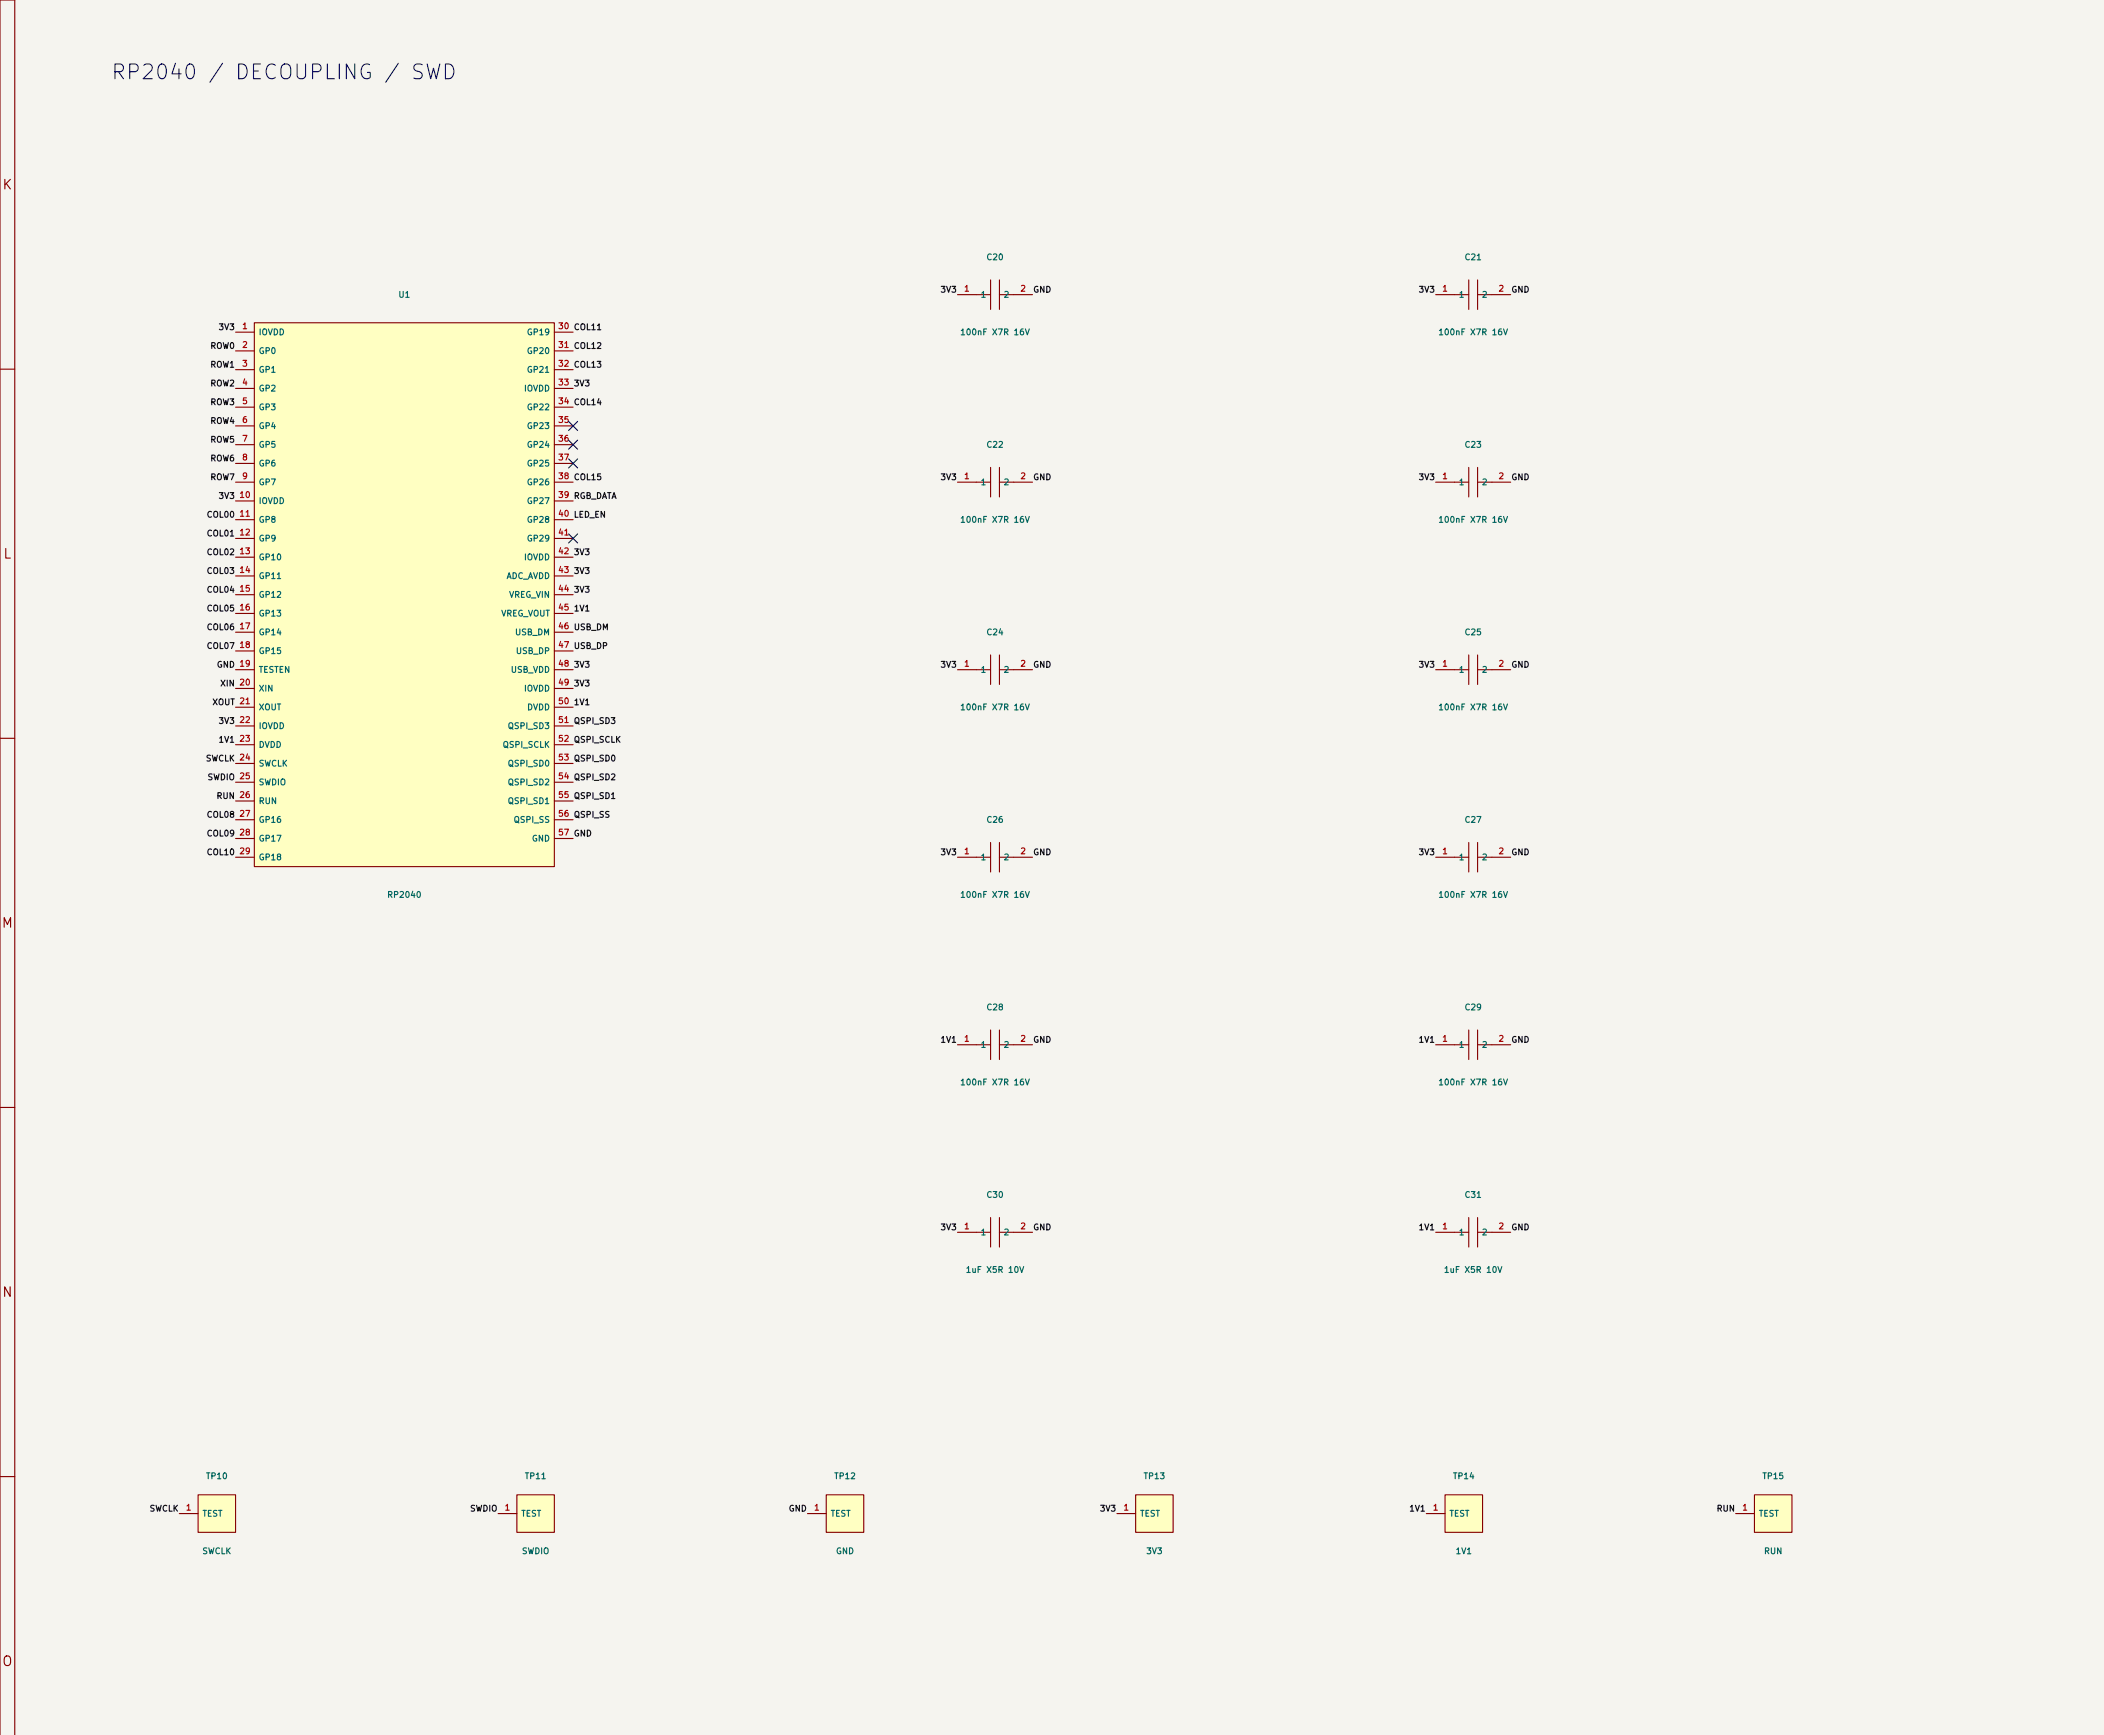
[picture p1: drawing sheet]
<svg xmlns="http://www.w3.org/2000/svg" width="285mm" height="235mm" viewBox="0 0 285 235" stroke-linecap="round" stroke-linejoin="round" font-family="sans-serif">
<defs><g id="words">
<text font-size="2" fill="#0000c2" x="14.9" y="11.3">RP2040 / DECOUPLING / SWD</text>
<g font-size="1.3" fill="#840000">
<text x=".2" y="26">K</text>
<text x=".3" y="76">L</text>
<text x=".1" y="126">M</text>
<text x=".2" y="176">N</text>
<text x=".2" y="226">O</text>
</g>
<g font-size=".8" fill="#006464">
<text x="133.5" y="35.4">C20</text>
<text x="198.3" y="35.4">C21</text>
<text x="53.9" y="40.5">U1</text>
<text x="132.8" y="40.5">1</text>
<text x="135.9" y="40.5">2</text>
<text x="197.5" y="40.5">1</text>
<text x="200.6" y="40.5">2</text>
<text x="35" y="45.6">IOVDD</text>
<text x="71.3" y="45.6">GP19</text>
<text x="130" y="45.6">100nF X7R 16V</text>
<text x="194.7" y="45.6">100nF X7R 16V</text>
<text x="35" y="48.1">GP0</text>
<text x="35" y="50.7">GP1</text>
<text x="35" y="53.2">GP2</text>
<text x="70.9" y="53.2">IOVDD</text>
<text x="71.3" y="48.1">GP20</text>
<text x="71.3" y="50.7">GP21</text>
<text x="35" y="55.8">GP3</text>
<text x="35" y="58.3">GP4</text>
<text x="71.3" y="55.8">GP22</text>
<text x="71.3" y="58.3">GP23</text>
<text x="35" y="60.8">GP5</text>
<text x="35" y="63.4">GP6</text>
<text x="35" y="65.9">GP7</text>
<text x="71.3" y="60.8">GP24</text>
<text x="71.3" y="63.4">GP25</text>
<text x="71.3" y="65.9">GP26</text>
<text x="132.8" y="65.9">1</text>
<text x="133.5" y="60.8">C22</text>
<text x="135.9" y="65.9">2</text>
<text x="197.5" y="65.9">1</text>
<text x="198.3" y="60.8">C23</text>
<text x="200.6" y="65.9">2</text>
<text x="35" y="68.5">IOVDD</text>
<text x="35" y="71">GP8</text>
<text x="71.3" y="68.5">GP27</text>
<text x="71.3" y="71">GP28</text>
<text x="130" y="71">100nF X7R 16V</text>
<text x="194.7" y="71">100nF X7R 16V</text>
<text x="35" y="73.5">GP9</text>
<text x="35" y="76.1">GP10</text>
<text x="70.9" y="76.1">IOVDD</text>
<text x="71.3" y="73.5">GP29</text>
<text x="35" y="78.6">GP11</text>
<text x="35" y="81.2">GP12</text>
<text x="35" y="83.7">GP13</text>
<text x="67.8" y="83.7">VREG_VOUT</text>
<text x="68.5" y="78.6">ADC_AVDD</text>
<text x="68.9" y="81.2">VREG_VIN</text>
<text x="35" y="86.2">GP14</text>
<text x="35" y="88.8">GP15</text>
<text x="69.7" y="86.2">USB_DM</text>
<text x="69.8" y="88.8">USB_DP</text>
<text x="133.5" y="86.2">C24</text>
<text x="198.3" y="86.2">C25</text>
<text x="35" y="91.3">TESTEN</text>
<text x="35" y="93.9">XIN</text>
<text x="69.1" y="91.3">USB_VDD</text>
<text x="70.9" y="93.9">IOVDD</text>
<text x="132.8" y="91.3">1</text>
<text x="135.9" y="91.3">2</text>
<text x="197.5" y="91.3">1</text>
<text x="200.6" y="91.3">2</text>
<text x="35" y="96.4">XOUT</text>
<text x="35" y="98.9">IOVDD</text>
<text x="35" y="101.5">DVDD</text>
<text x="68" y="101.5">QSPI_SCLK</text>
<text x="68.7" y="98.9">QSPI_SD3</text>
<text x="71.3" y="96.4">DVDD</text>
<text x="130" y="96.4">100nF X7R 16V</text>
<text x="194.7" y="96.4">100nF X7R 16V</text>
<text x="35" y="104">SWCLK</text>
<text x="35" y="106.6">SWDIO</text>
<text x="68.7" y="104">QSPI_SD0</text>
<text x="68.7" y="106.6">QSPI_SD2</text>
<text x="35" y="109.1">RUN</text>
<text x="35" y="111.6">GP16</text>
<text x="68.7" y="109.1">QSPI_SD1</text>
<text x="69.5" y="111.6">QSPI_SS</text>
<text x="133.5" y="111.6">C26</text>
<text x="198.3" y="111.6">C27</text>
<text x="35" y="114.2">GP17</text>
<text x="35" y="116.7">GP18</text>
<text x="72" y="114.2">GND</text>
<text x="132.8" y="116.7">1</text>
<text x="135.9" y="116.7">2</text>
<text x="197.5" y="116.7">1</text>
<text x="200.6" y="116.7">2</text>
<text x="52.4" y="121.8">RP2040</text>
<text x="130" y="121.8">100nF X7R 16V</text>
<text x="194.7" y="121.8">100nF X7R 16V</text>
<text x="133.5" y="137">C28</text>
<text x="198.3" y="137">C29</text>
<text x="132.8" y="142.1">1</text>
<text x="135.9" y="142.1">2</text>
<text x="197.5" y="142.1">1</text>
<text x="200.6" y="142.1">2</text>
<text x="130" y="147.2">100nF X7R 16V</text>
<text x="194.7" y="147.2">100nF X7R 16V</text>
<text x="132.8" y="167.5">1</text>
<text x="133.5" y="162.4">C30</text>
<text x="135.9" y="167.5">2</text>
<text x="197.5" y="167.5">1</text>
<text x="198.3" y="162.4">C31</text>
<text x="200.6" y="167.5">2</text>
<text x="130.7" y="172.6">1uF X5R 10V</text>
<text x="195.5" y="172.6">1uF X5R 10V</text>
<text x="27.8" y="200.5">TP10</text>
<text x="71" y="200.5">TP11</text>
<text x="112.9" y="200.5">TP12</text>
<text x="154.8" y="200.5">TP13</text>
<text x="196.7" y="200.5">TP14</text>
<text x="238.6" y="200.5">TP15</text>
<text x="27.4" y="205.6">TEST</text>
<text x="70.5" y="205.6">TEST</text>
<text x="112.4" y="205.6">TEST</text>
<text x="154.4" y="205.6">TEST</text>
<text x="196.3" y="205.6">TEST</text>
<text x="238.2" y="205.6">TEST</text>
<text x="27.3" y="210.7">SWCLK</text>
<text x="70.6" y="210.7">SWDIO</text>
<text x="113.2" y="210.7">GND</text>
<text x="155.2" y="210.7">3V3</text>
<text x="197.1" y="210.7">1V1</text>
<text x="238.9" y="210.7">RUN</text>
</g>
<g font-size=".8" fill="#0f0f0f">
<text x="127.3" y="39.8">3V3</text>
<text x="139.9" y="39.8">GND</text>
<text x="192.1" y="39.8">3V3</text>
<text x="204.7" y="39.8">GND</text>
<text x="28.4" y="47.4">ROW0</text>
<text x="29.5" y="44.9">3V3</text>
<text x="28.4" y="52.5">ROW2</text>
<text x="28.4" y="50">ROW1</text>
<text x="77.7" y="52.5">3V3</text>
<text x="28.4" y="57.6">ROW4</text>
<text x="28.4" y="55.1">ROW3</text>
<text x="28.4" y="60.1">ROW5</text>
<text x="28.4" y="62.7">ROW6</text>
<text x="28.4" y="65.2">ROW7</text>
<text x="127.3" y="65.2">3V3</text>
<text x="139.9" y="65.2">GND</text>
<text x="192.1" y="65.2">3V3</text>
<text x="204.7" y="65.2">GND</text>
<text x="27.9" y="70.3">COL00</text>
<text x="29.5" y="67.8">3V3</text>
<text x="27.9" y="77.9">COL03</text>
<text x="27.9" y="75.4">COL02</text>
<text x="27.9" y="72.8">COL01</text>
<text x="77.7" y="77.9">3V3</text>
<text x="77.7" y="75.4">3V3</text>
<text x="27.9" y="83">COL05</text>
<text x="27.9" y="80.5">COL04</text>
<text x="77.7" y="83">1V1</text>
<text x="77.7" y="80.5">3V3</text>
<text x="27.9" y="88.1">COL07</text>
<text x="27.9" y="85.5">COL06</text>
<text x="28.7" y="95.7">XOUT 21</text>
<text x="29.3" y="90.6">GND 19</text>
<text x="29.7" y="93.2">XIN 20</text>
<text x="77.7" y="95.7">1V1</text>
<text x="77.7" y="93.2">3V3</text>
<text x="77.7" y="90.6">3V3</text>
<text x="127.3" y="90.6">3V3</text>
<text x="139.9" y="90.6">GND</text>
<text x="192.1" y="90.6">3V3</text>
<text x="204.7" y="90.6">GND</text>
<text x="29.5" y="100.8">1V1</text>
<text x="29.5" y="98.2">3V3</text>
<text x="27.8" y="103.3">SWCLK 24</text>
<text x="28" y="105.9">SWDIO 25</text>
<text x="27.9" y="113.5">COL09</text>
<text x="27.9" y="110.9">COL08</text>
<text x="29.3" y="108.4">RUN 26</text>
<text x="27.9" y="116">COL10</text>
<text x="127.3" y="116">3V3</text>
<text x="139.9" y="116">GND</text>
<text x="192.1" y="116">3V3</text>
<text x="204.7" y="116">GND</text>
<text x="127.3" y="141.4">1V1</text>
<text x="139.9" y="141.4">GND</text>
<text x="192.1" y="141.4">1V1</text>
<text x="204.7" y="141.4">GND</text>
<text x="127.3" y="166.8">3V3</text>
<text x="139.9" y="166.8">GND</text>
<text x="192.1" y="166.8">1V1</text>
<text x="204.7" y="166.8">GND</text>
<text x="20.2" y="204.9">SWCLK</text>
<text x="63.6" y="204.9">SWDIO</text>
<text x="106.8" y="204.9">GND</text>
<text x="148.9" y="204.9">3V3</text>
<text x="190.8" y="204.9">1V1</text>
<text x="232.5" y="204.9">RUN</text>
</g>
<g font-size=".8" fill="#a90000">
<text x="130.5" y="39.7">1</text>
<text x="138.1" y="39.7">2</text>
<text x="195.3" y="39.7">1</text>
<text x="202.9" y="39.7">2</text>
<text x="32.7" y="44.8">1</text>
<text x="32.7" y="47.3">2</text>
<text x="75.5" y="44.8">30 COL11</text>
<text x="75.5" y="47.3">31 COL12</text>
<text x="32.7" y="49.9">3</text>
<text x="32.7" y="52.4">4</text>
<text x="75.5" y="49.9">32 COL13</text>
<text x="75.5" y="52.4">33</text>
<text x="32.7" y="54.9">5</text>
<text x="32.7" y="57.5">6</text>
<text x="75.5" y="54.9">34 COL14</text>
<text x="75.5" y="57.5">35</text>
<text x="32.7" y="60">7</text>
<text x="32.7" y="62.6">8</text>
<text x="32.7" y="65.1">9</text>
<text x="75.5" y="60">36</text>
<text x="75.5" y="62.6">37</text>
<text x="75.5" y="65.1">38 COL15</text>
<text x="130.5" y="65.1">1</text>
<text x="138.1" y="65.1">2</text>
<text x="195.3" y="65.1">1</text>
<text x="202.9" y="65.1">2</text>
<text x="32.3" y="67.6">10</text>
<text x="32.3" y="70.2">11</text>
<text x="75.5" y="67.6">39 RGB_DATA</text>
<text x="75.5" y="70.2">40 LED_EN</text>
<text x="32.3" y="72.7">12</text>
<text x="32.3" y="75.3">13</text>
<text x="32.3" y="77.8">14</text>
<text x="75.5" y="72.7">41</text>
<text x="75.5" y="75.3">42</text>
<text x="75.5" y="77.8">43</text>
<text x="32.3" y="80.3">15</text>
<text x="32.3" y="82.9">16</text>
<text x="75.5" y="80.3">44</text>
<text x="75.5" y="82.9">45</text>
<text x="32.3" y="85.4">17</text>
<text x="32.3" y="88">18</text>
<text x="75.5" y="85.4">46 USB_DM</text>
<text x="75.5" y="88">47 USB_DP</text>
<text x="75.5" y="90.5">48</text>
<text x="75.5" y="93">49</text>
<text x="75.5" y="95.6">50</text>
<text x="130.5" y="90.5">1</text>
<text x="138.1" y="90.5">2</text>
<text x="195.3" y="90.5">1</text>
<text x="202.9" y="90.5">2</text>
<text x="32.3" y="98.1">22</text>
<text x="32.3" y="100.7">23</text>
<text x="75.5" y="98.1">51 QSPI_SD3</text>
<text x="75.5" y="100.7">52 QSPI_SCLK</text>
<text x="75.5" y="103.2">53 QSPI_SD0</text>
<text x="75.5" y="105.7">54 QSPI_SD2</text>
<text x="32.3" y="110.8">27</text>
<text x="32.3" y="113.4">28</text>
<text x="75.5" y="108.3">55 QSPI_SD1</text>
<text x="75.5" y="110.8">56 QSPI_SS</text>
<text x="75.5" y="113.4">57 GND</text>
<text x="32.3" y="115.9">29</text>
<text x="130.5" y="115.9">1</text>
<text x="138.1" y="115.9">2</text>
<text x="195.3" y="115.9">1</text>
<text x="202.9" y="115.9">2</text>
<text x="130.5" y="141.3">1</text>
<text x="138.1" y="141.3">2</text>
<text x="195.3" y="141.3">1</text>
<text x="202.9" y="141.3">2</text>
<text x="130.5" y="166.7">1</text>
<text x="138.1" y="166.7">2</text>
<text x="195.3" y="166.7">1</text>
<text x="202.9" y="166.7">2</text>
<text x="25.1" y="204.8">1</text>
<text x="68.3" y="204.8">1</text>
<text x="110.2" y="204.8">1</text>
<text x="152.1" y="204.8">1</text>
<text x="194" y="204.8">1</text>
<text x="235.9" y="204.8">1</text>
</g>
</g></defs>
<path d="M-.1 -.1h285.1v235.1h-285.1z" fill="#f5f4ef" stroke="#f5f4ef" stroke-width=".14"/>
<path d="M0 0v235M0 0h2M2 0v235M0 50h2M0 100h2M0 150h2M0 200h2" fill="none" stroke="#840000" stroke-width=".15"/>
<path d="M237.7 202.5h5v5h-5z" fill="#ffffc2"/>
<path d="M235.1 205h2.6M237.7 202.5h5v5h-5z" fill="none" stroke="#840000" stroke-width=".15"/>
<path d="M111.9 202.5h5.1v5h-5.1z" fill="#ffffc2"/>
<path d="M109.4 205h2.5M111.9 202.5h5.1v5h-5.1z" fill="none" stroke="#840000" stroke-width=".15"/>
<path d="M195.7 202.5h5.1v5h-5.1z" fill="#ffffc2"/>
<path d="M193.2 205h2.5M195.7 202.5h5.1v5h-5.1z" fill="none" stroke="#840000" stroke-width=".15"/>
<path d="M153.8 202.5h5.1v5h-5.1z" fill="#ffffc2"/>
<g fill="none" stroke="#840000" stroke-width=".15">
<path d="M194.5 39.9h4.5M199 37.9v4M200.2 37.9v4M200.2 39.9h4.4M194.5 65.3h4.5M199 63.3v4M200.2 63.3v4M200.2 65.3h4.4M129.7 116.1h4.5M134.2 114.1v4M135.4 114.1v4M135.4 116.1h4.5"/>
<path d="M134.2 139.5v4M135.4 139.5v4M129.7 141.5h4.5M135.4 141.5h4.5M129.7 166.9h4.5M134.2 164.9v4M135.4 166.9h4.5M135.4 164.9v4M194.5 166.9h4.5M199 164.9v4M200.2 166.9h4.4M200.2 164.9v4"/>
<path d="M151.3 205h2.5M153.8 202.5h5.1v5h-5.1z"/>
</g>
<path d="M70 202.5h5.1v5h-5.1z" fill="#ffffc2"/>
<path d="M67.5 205h2.5M70 202.5h5.1v5h-5.1z" fill="none" stroke="#840000" stroke-width=".15"/>
<path d="M26.8 202.5h5.1v5h-5.1z" fill="#ffffc2"/>
<g fill="none" stroke="#840000" stroke-width=".15">
<path d="M129.7 39.9h4.5M134.2 37.9v4M135.4 37.9v4M135.4 39.9h4.5M129.7 65.3h4.5M134.2 63.3v4M135.4 63.3v4M135.4 65.3h4.5M129.7 90.7h4.5M134.2 88.7v4M135.4 90.7h4.5M135.4 88.7v4"/>
<path d="M194.5 90.7h4.5M199 88.7v4M200.2 90.7h4.4M200.2 88.7v4M194.5 116.1h4.5M199 114.1v4M200.2 114.1v4M200.2 116.1h4.4M199 139.5v4M200.2 139.5v4M194.5 141.5h4.5M200.2 141.5h4.4"/>
<path d="M24.3 205h2.5M26.8 202.5h5.1v5h-5.1z"/>
</g>
<path d="M34.5 43.7h40.6v73.7h-40.6z" fill="#ffffc2"/>
<g fill="none" stroke="#840000" stroke-width=".15">
<path d="M31.9 45h2.6M31.9 47.5h2.6M31.9 50.1h2.6M31.9 52.6h2.6M31.9 55.1h2.6M31.9 57.7h2.6M34.5 43.7h40.6v73.7h-40.6zM75.1 45h2.5M75.1 47.5h2.5M75.1 50.1h2.5M75.1 52.6h2.5M75.1 55.1h2.5"/>
<path d="M75.1 57.7h2.5M31.9 60.2h2.6M31.9 62.8h2.6M31.9 65.3h2.6M31.9 67.8h2.6M31.9 70.4h2.6M31.9 72.9h2.6M31.9 75.5h2.6M31.9 78h2.6M75.1 60.2h2.5M75.1 62.8h2.5M75.1 65.3h2.5"/>
<path d="M75.1 67.8h2.5M75.1 70.4h2.5M75.1 72.9h2.5M75.1 75.5h2.5M75.1 78h2.5M31.9 80.5h2.6M31.9 83.1h2.6M31.9 85.6h2.6M31.9 88.2h2.6M31.9 90.7h2.6M31.9 93.2h2.6M31.9 95.8h2.6"/>
<path d="M31.9 98.3h2.6M75.1 80.5h2.5M75.1 83.1h2.5M75.1 85.6h2.5M75.1 88.2h2.5M75.1 90.7h2.5M75.1 93.2h2.5M75.1 95.8h2.5M75.1 98.3h2.5M31.9 100.9h2.6M31.9 103.4h2.6M31.9 105.9h2.6"/>
<path d="M31.9 108.5h2.6M31.9 111h2.6M31.9 113.6h2.6M31.9 116.1h2.6M75.1 100.9h2.5M75.1 103.4h2.5M75.1 105.9h2.5M75.1 108.5h2.5M75.1 111h2.5M75.1 113.6h2.5"/>
</g>
<path d="M77 59.6l1.2 1.2M77 57.1l1.2 1.2M78.2 59.6l-1.2 1.2M78.2 57.1l-1.2 1.2M77 72.3l1.2 1.2M77 62.2l1.2 1.2M78.2 72.3l-1.2 1.2M78.2 62.2l-1.2 1.2" fill="none" stroke="#000084" stroke-width=".15"/>
<use href="#words"/>
</svg>
